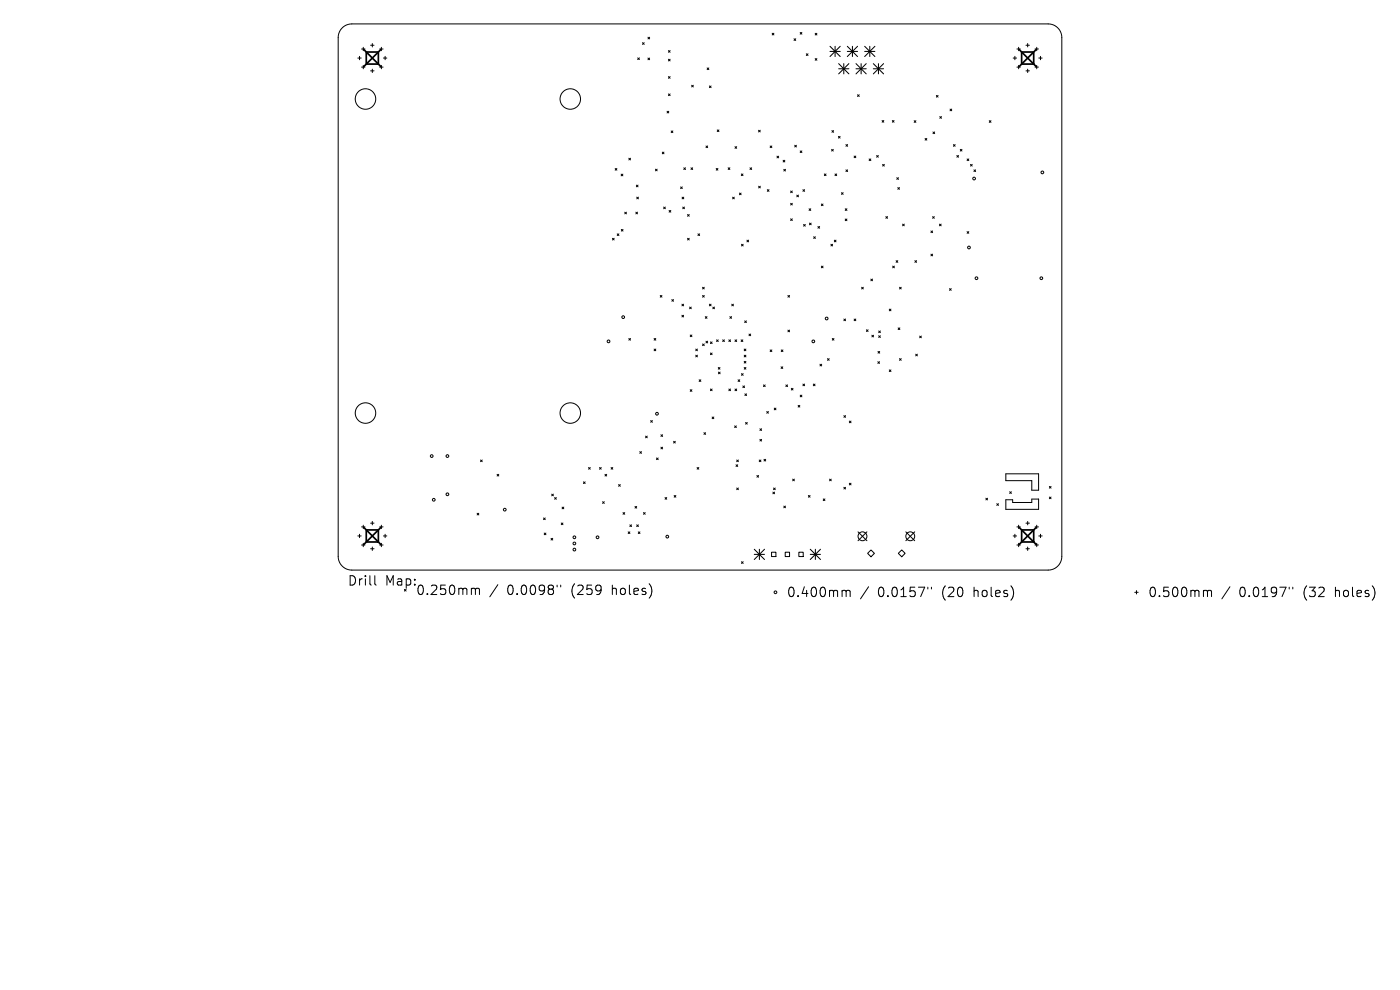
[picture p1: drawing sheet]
<svg xmlns="http://www.w3.org/2000/svg" width="297mm" height="210mm" viewBox="0 0 297 210" stroke-linecap="round" stroke-linejoin="round" font-family="sans-serif">
<defs><g id="words">
<g font-size="2.8">
<text x="73.7" y="124.5">Drill</text>
<text x="81.7" y="124.5">Map:</text>
<text x="88.2" y="126.5">0.250mm</text>
<text x="107.6" y="126.5">0.0098&quot;</text>
<text x="121.3" y="126.5">(259</text>
<text x="130.1" y="126.5">holes)</text>
<text x="166.8" y="126.9">0.400mm</text>
<text x="186.2" y="126.9">0.0157&quot;</text>
<text x="200" y="126.9">(20</text>
<text x="206.8" y="126.9">holes)</text>
<text x="243.5" y="126.9">0.500mm</text>
<text x="262.9" y="126.9">0.0197&quot;</text>
<text x="276.6" y="126.9">(32</text>
<text x="283.5" y="126.9">holes)</text>
</g>
</g></defs>
<g fill="none" stroke="#000" stroke-width=".21">
<path d="M72.6 5.9a2.9 2.9 0 0 1 2-.8h147.8a2.9 2.9 0 0 1 2.9 2.9v110a2.9 2.9 0 0 1-2.9 2.9h-147.8a2.9 2.9 0 0 1-2.9-2.9v-110a2.9 2.9 0 0 1 .9-2.1zM75.9 12.3h.7M76.3 12v.7M76.7 10.4h.7M76.7 14.2h.7M77.1 10v.8M77.1 13.9v.7M78.6 9.6h.7M78.6 15h.7M79 9.2v.8M79 14.7v.7M80.5 10.4h.8"/>
<path d="M80.5 14.2h.8M80.9 10v.8M80.9 13.9v.7M81.3 12.3h.8M81.7 12v.7M135.3 12.3l.3 .3M135.6 12.3l-.3 .3M136.3 9.1l.4 .3M136.7 9.1l-.4 .3M137.5 7.9l.3 .4M137.5 12.3l.3 .4M137.8 7.9l-.3 .4"/>
<path d="M137.8 12.3l-.3 .4M141.8 10.7l.4 .4M141.8 12.6l.4 .3M141.8 16.2l.4 .4M141.8 19.9l.4 .4M142.2 10.7l-.4 .4M142.2 12.6l-.4 .3M142.2 16.2l-.4 .4M142.2 19.9l-.4 .4M146.7 18.1l.4 .3M147.1 18.1l-.4 .3M150 14.4l.4 .4"/>
<path d="M150.4 14.4l-.4 .4M150.5 18.2l.4 .4M150.9 18.2l-.4 .4M163.8 7l.4 .4M164.2 7l-.4 .4M168.5 8.2l.3 .4M168.8 8.2l-.3 .4M169.8 6.9l.3 .3M170.1 6.9l-.3 .3M171.1 11.4l.3 .4M171.4 11.4l-.3 .4M172.9 7.1l.4 .3"/>
<path d="M172.9 12.4l.4 .4M173.3 7.1l-.4 .3M173.3 12.4l-.4 .4M214.9 12.3h.8M215.3 12v.7M215.7 10.4h.8M215.7 14.2h.8M216.1 10v.8M216.1 13.9v.7M217.7 9.6h.7M217.7 15h.7M218 9.2v.8"/>
<path d="M218 14.7v.7M219.6 10.4h.7M219.6 14.2h.7M219.9 10v.8M219.9 13.9v.7M220.4 12.3h.7M220.7 12v.7M130.5 35.7l.4 .4M130.9 35.7l-.4 .4M131.8 36.9l.3 .4M132.1 36.9l-.3 .4M133.4 33.6l.4 .3"/>
<path d="M133.8 33.6l-.4 .3M135 39.3l.4 .3M135.4 39.3l-.4 .3M139.1 35.9l.3 .3M139.4 35.9l-.3 .3M140.5 32.3l.4 .3M140.9 32.3l-.4 .3M141.5 23.6l.4 .4M141.9 23.6l-.4 .4M142.4 27.8l.3 .3M142.7 27.8l-.3 .3M144.4 39.6l.4 .4"/>
<path d="M144.8 39.6l-.4 .4M145.1 35.6l.3 .4M145.4 35.6l-.3 .4M146.6 35.6l.3 .4M146.9 35.6l-.3 .4M149.8 31l.3 .3M150.1 31l-.3 .3M151.9 35.7l.4 .4M152.2 27.6l.3 .3M152.3 35.7l-.4 .4M152.5 27.6l-.3 .3M154.5 35.6l.3 .4"/>
<path d="M154.8 35.6l-.3 .4M155.9 31.1l.4 .4M156.3 31.1l-.4 .4M157.3 36.9l.3 .4M157.6 36.9l-.3 .4M159.1 35.6l.4 .4M159.5 35.6l-.4 .4M160.9 27.6l.4 .4M160.9 39.5l.4 .4M161.3 27.6l-.4 .4M161.3 39.5l-.4 .4M163.4 31l.3 .3"/>
<path d="M163.7 31l-.3 .3M164.8 33.1l.4 .4M165.2 33.1l-.4 .4M166.1 34l.4 .4M166.3 35.9l.3 .4M166.5 34l-.4 .4M166.6 35.9l-.3 .4M168.6 30.8l.4 .4M169 30.8l-.4 .4M169.8 32l.3 .4M170.1 32l-.3 .4M174.9 36.9l.3 .4"/>
<path d="M175.2 36.9l-.3 .4M176.4 31.7l.4 .3M176.5 27.7l.4 .4M176.8 31.7l-.4 .3M176.9 27.7l-.4 .4M177.1 36.9l.4 .4M177.5 36.9l-.4 .4M177.9 28.9l.3 .4M178.2 28.9l-.3 .4M179.5 30.7l.3 .3M179.5 36l.3 .4M179.8 30.7l-.3 .3"/>
<path d="M179.8 36l-.3 .4M181.2 33.1l.4 .4M181.6 33.1l-.4 .4M181.9 20.1l.4 .4M182.3 20.1l-.4 .4M184.4 33.7l.3 .4M184.7 33.7l-.3 .4M186 33l.3 .3M186.3 33l-.3 .3M187.1 25.6l.4 .3M187.2 34.9l.4 .3M187.5 25.6l-.4 .3"/>
<path d="M187.6 34.9l-.4 .3M189.3 25.6l.4 .3M189.7 25.6l-.4 .3M190.2 37.7l.4 .4M190.5 39.8l.3 .4M190.6 37.7l-.4 .4M190.8 39.8l-.3 .4M193.9 25.6l.4 .4M194.3 25.6l-.4 .4M196.3 29.4l.3 .3M196.6 29.4l-.3 .3M197.9 28l.4 .4"/>
<path d="M198.3 28l-.4 .4M198.6 20.2l.4 .4M199 20.2l-.4 .4M199.4 24.7l.3 .4M199.7 24.7l-.3 .4M201.5 23.1l.4 .4M201.9 23.1l-.4 .4M202.3 30.7l.3 .3M202.6 30.7l-.3 .3M203 33l.4 .3M203.4 33l-.4 .3M203.7 31.7l.4 .3"/>
<path d="M204.1 31.7l-.4 .3M205.2 33.7l.3 .4M205.5 33.7l-.3 .4M205.9 34.9l.3 .3M206.2 34.9l-.3 .3M206.6 36l.4 .4M207 36l-.4 .4M209.9 25.6l.3 .4M210.2 25.6l-.3 .4M129.9 50.5l.4 .4M130.3 50.5l-.4 .4M130.9 49.6l.4 .4"/>
<path d="M131.3 49.6l-.4 .4M131.8 48.7l.4 .3M132.2 48.7l-.4 .3M132.5 45l.4 .4M132.9 45l-.4 .4M134.9 45l.3 .4M135.1 41.8l.3 .4M135.2 45l-.3 .4M135.4 41.8l-.3 .4M140.8 43.9l.4 .4M141.2 43.9l-.4 .4M141.9 44.6l.4 .4"/>
<path d="M142.3 44.6l-.4 .4M144.7 41.8l.4 .4M144.8 43.9l.4 .4M145.1 41.8l-.4 .4M145.2 43.9l-.4 .4M145.9 45.5l.3 .4M145.9 50.5l.3 .4M146.2 45.5l-.3 .4M146.2 50.5l-.3 .4M148.1 49.6l.3 .4M148.4 49.6l-.3 .4M155.4 41.8l.4 .4"/>
<path d="M155.8 41.8l-.4 .4M156.9 41l.3 .3M157.2 41l-.3 .3M157.3 51.8l.4 .4M157.7 51.8l-.4 .4M158.5 50.9l.3 .4M158.8 50.9l-.3 .4M162.8 40.2l.3 .4M163.1 40.2l-.3 .4M167.7 40.5l.4 .4M167.7 43.1l.4 .4M167.7 46.4l.4 .4"/>
<path d="M168.1 40.5l-.4 .4M168.1 43.1l-.4 .4M168.1 46.4l-.4 .4M169 41.4l.4 .3M169.4 41.4l-.4 .3M170.3 40.2l.4 .4M170.5 47.6l.3 .4M170.7 40.2l-.4 .4M170.8 47.6l-.3 .4M171.6 44.3l.4 .3M171.7 47.3l.4 .4M172 44.3l-.4 .3"/>
<path d="M172.1 47.3l-.4 .4M172.6 50.2l.4 .4M173 50.2l-.4 .4M173.5 48l.4 .4M173.9 48l-.4 .4M174.2 43.3l.4 .3M174.2 56.4l.4 .4M174.6 43.3l-.4 .3M174.6 56.4l-.4 .4M176.3 51.8l.3 .4M176.6 51.8l-.3 .4M177 50.9l.4 .4"/>
<path d="M177.4 50.9l-.4 .4M178.5 40.9l.4 .3M178.9 40.9l-.4 .3M179.3 44.3l.4 .3M179.3 46.5l.4 .3M179.7 44.3l-.4 .3M179.7 46.5l-.4 .3M184.7 59.2l.4 .4M185.1 59.2l-.4 .4M187.9 45.9l.4 .4M188.3 45.9l-.4 .4M189.4 56.4l.3 .4"/>
<path d="M189.7 56.4l-.3 .4M190.1 55.3l.4 .4M190.5 55.3l-.4 .4M191.5 47.5l.3 .4M191.8 47.5l-.3 .4M194.1 55.3l.3 .4M194.4 55.3l-.3 .4M197.5 49l.4 .4M197.5 53.9l.4 .4M197.9 49l-.4 .4M197.9 53.9l-.4 .4M197.9 45.9l.3 .4"/>
<path d="M198.2 45.9l-.3 .4M199.3 47.5l.4 .4M199.7 47.5l-.4 .4M205.2 49.1l.3 .4M205.5 49.1l-.3 .4M133.4 71.8l.4 .4M133.8 71.8l-.4 .4M138.8 71.8l.3 .4M138.8 74l.3 .4M139.1 71.8l-.3 .4M139.1 74l-.3 .4M140.1 62.7l.3 .3"/>
<path d="M140.4 62.7l-.3 .3M142.5 63.5l.4 .4M142.9 63.5l-.4 .4M144.7 64.5l.3 .4M144.7 66.9l.3 .3M145 64.5l-.3 .4M145 66.9l-.3 .3M146.3 65.1l.4 .4M146.4 71.1l.4 .3M146.7 65.1l-.4 .4M146.8 71.1l-.4 .3M147.6 74l.4 .4"/>
<path d="M147.6 75.3l.4 .4M148 74l-.4 .4M148 75.3l-.4 .4M149 60.9l.4 .4M149 62.7l.4 .3M149 73l.4 .3M149.4 60.9l-.4 .4M149.4 62.7l-.4 .3M149.4 73l-.4 .3M149.6 67.2l.4 .3M149.8 72.4l.3 .3M150 67.2l-.4 .3"/>
<path d="M150.1 72.4l-.3 .3M150.5 64.5l.4 .4M150.7 72.5l.4 .4M150.7 74.9l.4 .3M150.9 64.5l-.4 .4M151.1 72.5l-.4 .4M151.1 74.9l-.4 .3M151.2 65.1l.4 .4M151.6 65.1l-.4 .4M152 72.1l.4 .4M152.4 72.1l-.4 .4M152.4 78l.3 .3"/>
<path d="M152.4 78.9l.4 .4M152.7 78l-.3 .3M152.8 78.9l-.4 .4M153.3 72.1l.4 .4M153.7 72.1l-.4 .4M154.6 72.1l.4 .4M154.8 67.2l.4 .3M155 72.1l-.4 .4M155.2 67.2l-.4 .3M155.2 64.5l.4 .4M155.6 64.5l-.4 .4M155.9 72.1l.4 .4"/>
<path d="M156.3 72.1l-.4 .4M157.2 72.1l.4 .4M157.3 79.3l.4 .3M157.6 72.1l-.4 .4M157.7 79.3l-.4 .3M157.9 78l.3 .3M157.9 76.7l.3 .3M157.9 75.3l.3 .4M157.9 74l.3 .4M158 68.1l.3 .3M158.2 75.3l-.3 .4M158.2 74l-.3 .4"/>
<path d="M158.2 76.7l-.3 .3M158.2 78l-.3 .3M158.3 68.1l-.3 .3M158.9 70.9l.4 .3M159.3 70.9l-.4 .3M163.4 74.2l.3 .4M163.7 74.2l-.3 .4M165.7 77.8l.4 .4M165.7 74.2l.4 .4M166.1 77.8l-.4 .4M166.1 74.2l-.4 .4M167.1 62.7l.4 .3"/>
<path d="M167.1 70l.4 .4M167.5 70l-.4 .4M167.5 62.7l-.4 .3M174 77.3l.3 .3M174.3 77.3l-.3 .3M175.5 76.1l.4 .3M175.9 76.1l-.4 .3M176.6 71.8l.3 .4M176.9 71.8l-.3 .4M179 67.7l.4 .3M179.4 67.7l-.4 .3M181.2 67.7l.4 .3"/>
<path d="M181.6 67.7l-.4 .3M182.8 60.9l.4 .4M183.2 60.9l-.4 .4M183.8 70l.4 .3M184.2 70l-.4 .3M185 71.1l.3 .4M185.3 71.1l-.3 .4M186.2 76.7l.4 .4M186.3 74.6l.3 .3M186.4 70.2l.4 .4M186.4 71.2l.4 .4M186.6 76.7l-.4 .4"/>
<path d="M186.6 74.6l-.3 .3M186.8 70.2l-.4 .4M186.8 71.2l-.4 .4M188.7 65.6l.3 .3M188.7 78.5l.3 .3M189 65.6l-.3 .3M189 78.5l-.3 .3M190.5 69.6l.4 .3M190.8 76.1l.4 .3M190.8 60.9l.4 .4M190.9 69.6l-.4 .3M191.2 60.9l-.4 .4"/>
<path d="M191.2 76.1l-.4 .3M194.3 75.1l.3 .4M194.6 75.1l-.3 .4M195.1 71.3l.4 .4M195.5 71.3l-.4 .4M201.4 61.2l.4 .4M201.8 61.2l-.4 .4M101.9 97.6l.4 .3M102.3 97.6l-.4 .3M124.9 99.2l.3 .3M125.2 99.2l-.3 .3M127.2 99.2l.3 .3"/>
<path d="M127.5 99.2l-.3 .3M129.6 99.2l.4 .3M130 99.2l-.4 .3M135.7 95.8l.4 .4M136.1 95.8l-.4 .4M137 92.5l.3 .4M137.3 92.5l-.3 .4M138 89.2l.4 .4M138.4 89.2l-.4 .4M139.3 97.1l.3 .4M139.6 97.1l-.3 .4M140.2 92.2l.4 .4"/>
<path d="M140.2 94.9l.4 .3M140.6 92.2l-.4 .4M140.6 94.9l-.4 .3M142.9 93.6l.4 .4M143.3 93.6l-.4 .4M146.4 82.7l.4 .3M146.8 82.7l-.4 .3M147.9 99.2l.3 .3M148.2 99.2l-.3 .3M148.3 80.6l.4 .3M148.7 80.6l-.4 .3M149.3 91.8l.4 .3"/>
<path d="M149.7 91.8l-.4 .3M150.7 82.5l.4 .4M151.1 82.5l-.4 .4M151.1 88.5l.3 .3M151.4 88.5l-.3 .3M154.6 82.5l.4 .4M155 82.5l-.4 .4M155.9 90.3l.3 .4M155.9 82.5l.4 .4M156.1 98.6l.4 .4M156.2 90.3l-.3 .4M156.3 82.5l-.4 .4"/>
<path d="M156.3 97.6l.3 .3M156.5 98.6l-.4 .4M156.6 80.6l.3 .3M156.6 97.6l-.3 .3M156.9 80.6l-.3 .3M157.6 81.9l.4 .3M158 81.9l-.4 .3M158 83.5l.4 .4M158.2 89.6l.3 .4M158.4 83.5l-.4 .4M158.5 89.6l-.3 .4M161.1 97.6l.3 .3"/>
<path d="M161.2 91l.4 .3M161.2 93.2l.4 .4M161.4 97.6l-.3 .3M161.6 91l-.4 .3M161.6 93.2l-.4 .4M162 81.6l.3 .4M162.1 97.4l.3 .4M162.3 81.6l-.3 .4M162.4 97.4l-.3 .4M162.7 87.3l.3 .4M163 87.3l-.3 .4M164.3 86.6l.3 .3"/>
<path d="M164.6 86.6l-.3 .3M166.7 81.6l.4 .4M167.1 81.6l-.4 .4M167.9 82.4l.3 .3M168.2 82.4l-.3 .3M169.3 86l.4 .4M169.7 86l-.4 .4M169.8 83.8l.3 .4M170.1 83.8l-.3 .4M170.3 81.5l.4 .3M170.7 81.5l-.4 .3M172.5 81.5l.4 .3"/>
<path d="M172.9 81.5l-.4 .3M179 88.2l.4 .3M179.4 88.2l-.4 .3M180.2 89.3l.3 .4M180.5 89.3l-.3 .4M75.9 113.7h.7M76.3 113.3v.8M76.7 111.8h.7M76.7 115.6h.7M77.1 111.4v.7M77.1 115.2v.8M78.6 111h.7"/>
<path d="M78.6 116.4h.7M79 110.6v.7M79 116v.8M80.5 111.8h.8M80.5 115.6h.8M80.9 111.4v.7M80.9 115.2v.8M81.3 113.7h.8M81.7 113.3v.8M101.2 108.9l.4 .3M101.6 108.9l-.4 .3M105.5 100.6l.3 .4"/>
<path d="M105.8 100.6l-.3 .4M115.3 109.9l.4 .3M115.5 113.1l.3 .3M115.7 109.9l-.4 .3M115.8 113.1l-.3 .3M116.9 114.2l.4 .4M117 104.8l.4 .4M117.3 114.2l-.4 .4M117.4 104.8l-.4 .4M117.7 105.5l.3 .4M118 105.5l-.3 .4M119.1 110.9l.3 .4"/>
<path d="M119.2 107.6l.4 .3M119.4 110.9l-.3 .4M119.6 107.6l-.4 .3M123.8 102.2l.3 .4M124.1 102.2l-.3 .4M127.8 106.4l.4 .4M128.2 106.4l-.4 .4M128.3 100.6l.4 .4M128.7 100.6l-.4 .4M131.2 102.8l.4 .4M131.6 102.8l-.4 .4M132.2 108.7l.3 .4"/>
<path d="M132.5 108.7l-.3 .4M133.3 112.8l.3 .4M133.6 111.3l.4 .4M133.6 112.8l-.3 .4M134 111.3l-.4 .4M134.7 107.4l.4 .4M135.1 111.3l.3 .4M135.1 107.4l-.4 .4M135.4 112.8l.4 .4M135.4 111.3l-.3 .4M135.8 112.8l-.4 .4M136.5 108.7l.4 .4"/>
<path d="M136.9 108.7l-.4 .4M141.1 105.5l.3 .4M141.4 105.5l-.3 .4M143 105.1l.4 .4M143.4 105.1l-.4 .4M156.3 103.5l.3 .4M156.6 103.5l-.3 .4M157.3 119.2l.4 .3M157.7 119.2l-.4 .3M160.6 100.9l.3 .3M160.9 100.9l-.3 .3M163.7 117.1h.9v1h-.9z"/>
<path d="M164 104.4l.3 .3M164.1 103.5l.4 .4M164.3 104.4l-.3 .3M164.5 103.5l-.4 .4M166.3 107.4l.3 .3M166.6 117.1h.9v1h-.9zM166.6 107.4l-.3 .3M168.2 101.6l.3 .4M168.5 101.6l-.3 .4M169.5 117.1h.9v1h-.9zM171.5 105.1l.4 .4M171.9 105.1l-.4 .4"/>
<path d="M174.6 105.8l.4 .4M175 105.8l-.4 .4M176 101.6l.3 .4M176.3 101.6l-.3 .4M179 103.4l.4 .3M179.4 103.4l-.4 .3M180.2 102.5l.3 .4M180.5 102.5l-.3 .4M182 112.8l1.9 1.9M183.9 112.8l-1.9 1.9M184.1 117.4l.7-.7 .7 .7-.7 .7zM190.6 117.4l.7-.7 .7 .7-.7 .7z"/>
<path d="M192.2 112.8l1.8 1.9M194 112.8l-1.8 1.9M209.1 105.7l.4 .4M209.5 105.7l-.4 .4M211.5 106.8l.3 .4M211.8 106.8l-.3 .4M213.4 106h1.4v.6h4.1v-.7h1.4v2.1h-6.9zM213.4 100.5h6.9v3.5h-1.4v-2h-5.5zM214.2 104.3l.4 .4M214.6 104.3l-.4 .4M214.9 113.7h.8M215.3 113.3v.8"/>
<path d="M215.7 111.8h.8M215.7 115.6h.8M216.1 111.4v.7M216.1 115.2v.8M217.7 111h.7M217.7 116.4h.7M218 110.6v.7M218 116v.8M219.6 111.8h.7M219.6 115.6h.7M219.9 111.4v.7M219.9 115.2v.8"/>
<path d="M220.4 113.7h.7M220.7 113.3v.8M222.6 103.2l.4 .4M222.6 105.4l.4 .4M223 103.2l-.4 .4M223 105.4l-.4 .4M79.5 122.1v1.7l.3 .3M100.3 124.8h.3l.3 .3M100.9 125.1l.2-.3 .5 .1 .1 1.2M100.9 125.1v1M105.6 124l-1.7 2.6M118.2 124.1v.4"/>
<path d="M119 124.1v.4M178.9 125.2h.3l.3 .3M179.5 125.5l.3-.3 .5 .1 .1 1.3M179.5 125.5v1.1M184.3 124.5l-1.8 2.5M196.8 124.6v.3M197.6 124.6v.3M240.7 125.6h.8M241.1 125.3v.7M255.6 125.2h.3l.3 .3M256.2 125.5l.2-.3 .5 .1 .1 1.3M256.2 125.5v1.1"/>
<path d="M260.9 124.5l-1.7 2.5M273.5 124.6v.3M274.3 124.6v.3"/>
<circle cx="77.5" cy="21" r="2.17"/>
<circle cx="121" cy="21" r="2.17"/>
<circle cx="206.6" cy="37.9" r=".29"/>
<circle cx="221.1" cy="36.6" r=".29"/>
<circle cx="205.6" cy="52.5" r=".29"/>
<circle cx="207.2" cy="59" r=".29"/>
<circle cx="220.9" cy="59" r=".29"/>
<circle cx="129.1" cy="72.4" r=".29"/>
<circle cx="132.2" cy="67.3" r=".29"/>
<circle cx="172.5" cy="72.4" r=".29"/>
<circle cx="175.4" cy="67.6" r=".29"/>
<circle cx="77.5" cy="87.6" r="2.17"/>
<circle cx="91.6" cy="96.7" r=".29"/>
<circle cx="94.9" cy="96.7" r=".29"/>
<circle cx="121" cy="87.6" r="2.17"/>
<circle cx="139.4" cy="87.8" r=".29"/>
<circle cx="92" cy="106" r=".29"/>
<circle cx="94.9" cy="104.9" r=".29"/>
<circle cx="107.1" cy="108.1" r=".29"/>
<circle cx="121.9" cy="115.3" r=".29"/>
<circle cx="121.9" cy="114" r=".29"/>
<circle cx="121.9" cy="116.6" r=".29"/>
<circle cx="126.8" cy="114" r=".29"/>
<circle cx="141.6" cy="113.8" r=".29"/>
<circle cx="183" cy="113.8" r=".94"/>
<circle cx="193.1" cy="113.8" r=".94"/>
<circle cx="164.5" cy="125.6" r=".29"/>
</g>
<g fill="none" stroke="#000" stroke-width=".22">
<path d="M176.1 9.8l2.1 2.2M176.1 10.9h2.1M177.2 9.8v2.2M177.9 13.5l2.2 2.2M177.9 14.6h2.2M178.2 9.8l-2.1 2.2M179 13.5v2.2M179.8 10.9h2.1M179.8 9.8l2.1 2.2M180.1 13.5l-2.2 2.2M180.8 9.8v2.2M181.6 14.6h2.2"/>
<path d="M181.6 13.5l2.2 2.2M181.9 9.8l-2.1 2.2M182.7 13.5v2.2M183.4 10.9h2.2M183.4 9.8l2.2 2.2M183.8 13.5l-2.2 2.2M184.5 9.8v2.2M185.3 14.6h2.1M185.3 13.5l2.1 2.2M185.6 9.8l-2.2 2.2M186.4 13.5v2.2M187.4 13.5l-2.1 2.2"/>
<path d="M160 116.5l2.2 2.2M160 117.6h2.2M161.1 116.5v2.2M162.2 116.5l-2.2 2.2M171.9 117.6h2.2M171.9 116.5l2.2 2.2M173 116.5v2.2M174.1 116.5l-2.2 2.2"/>
</g>
<path d="M77.2 10.5l3.6 3.6M77.7 11h2.6v2.6h-2.6zM80.8 10.5l-3.6 3.6M216.2 10.5l3.6 3.6M216.7 11h2.6v2.6h-2.6zM219.8 10.5l-3.6 3.6M77.2 111.9l3.6 3.6M77.7 112.4h2.6v2.6h-2.6zM80.8 111.9l-3.6 3.6M216.2 111.9l3.6 3.6M216.7 112.4h2.6v2.6h-2.6zM219.8 111.9l-3.6 3.6" fill="none" stroke="#000" stroke-width=".36"/>
<use href="#words"/>
</svg>
